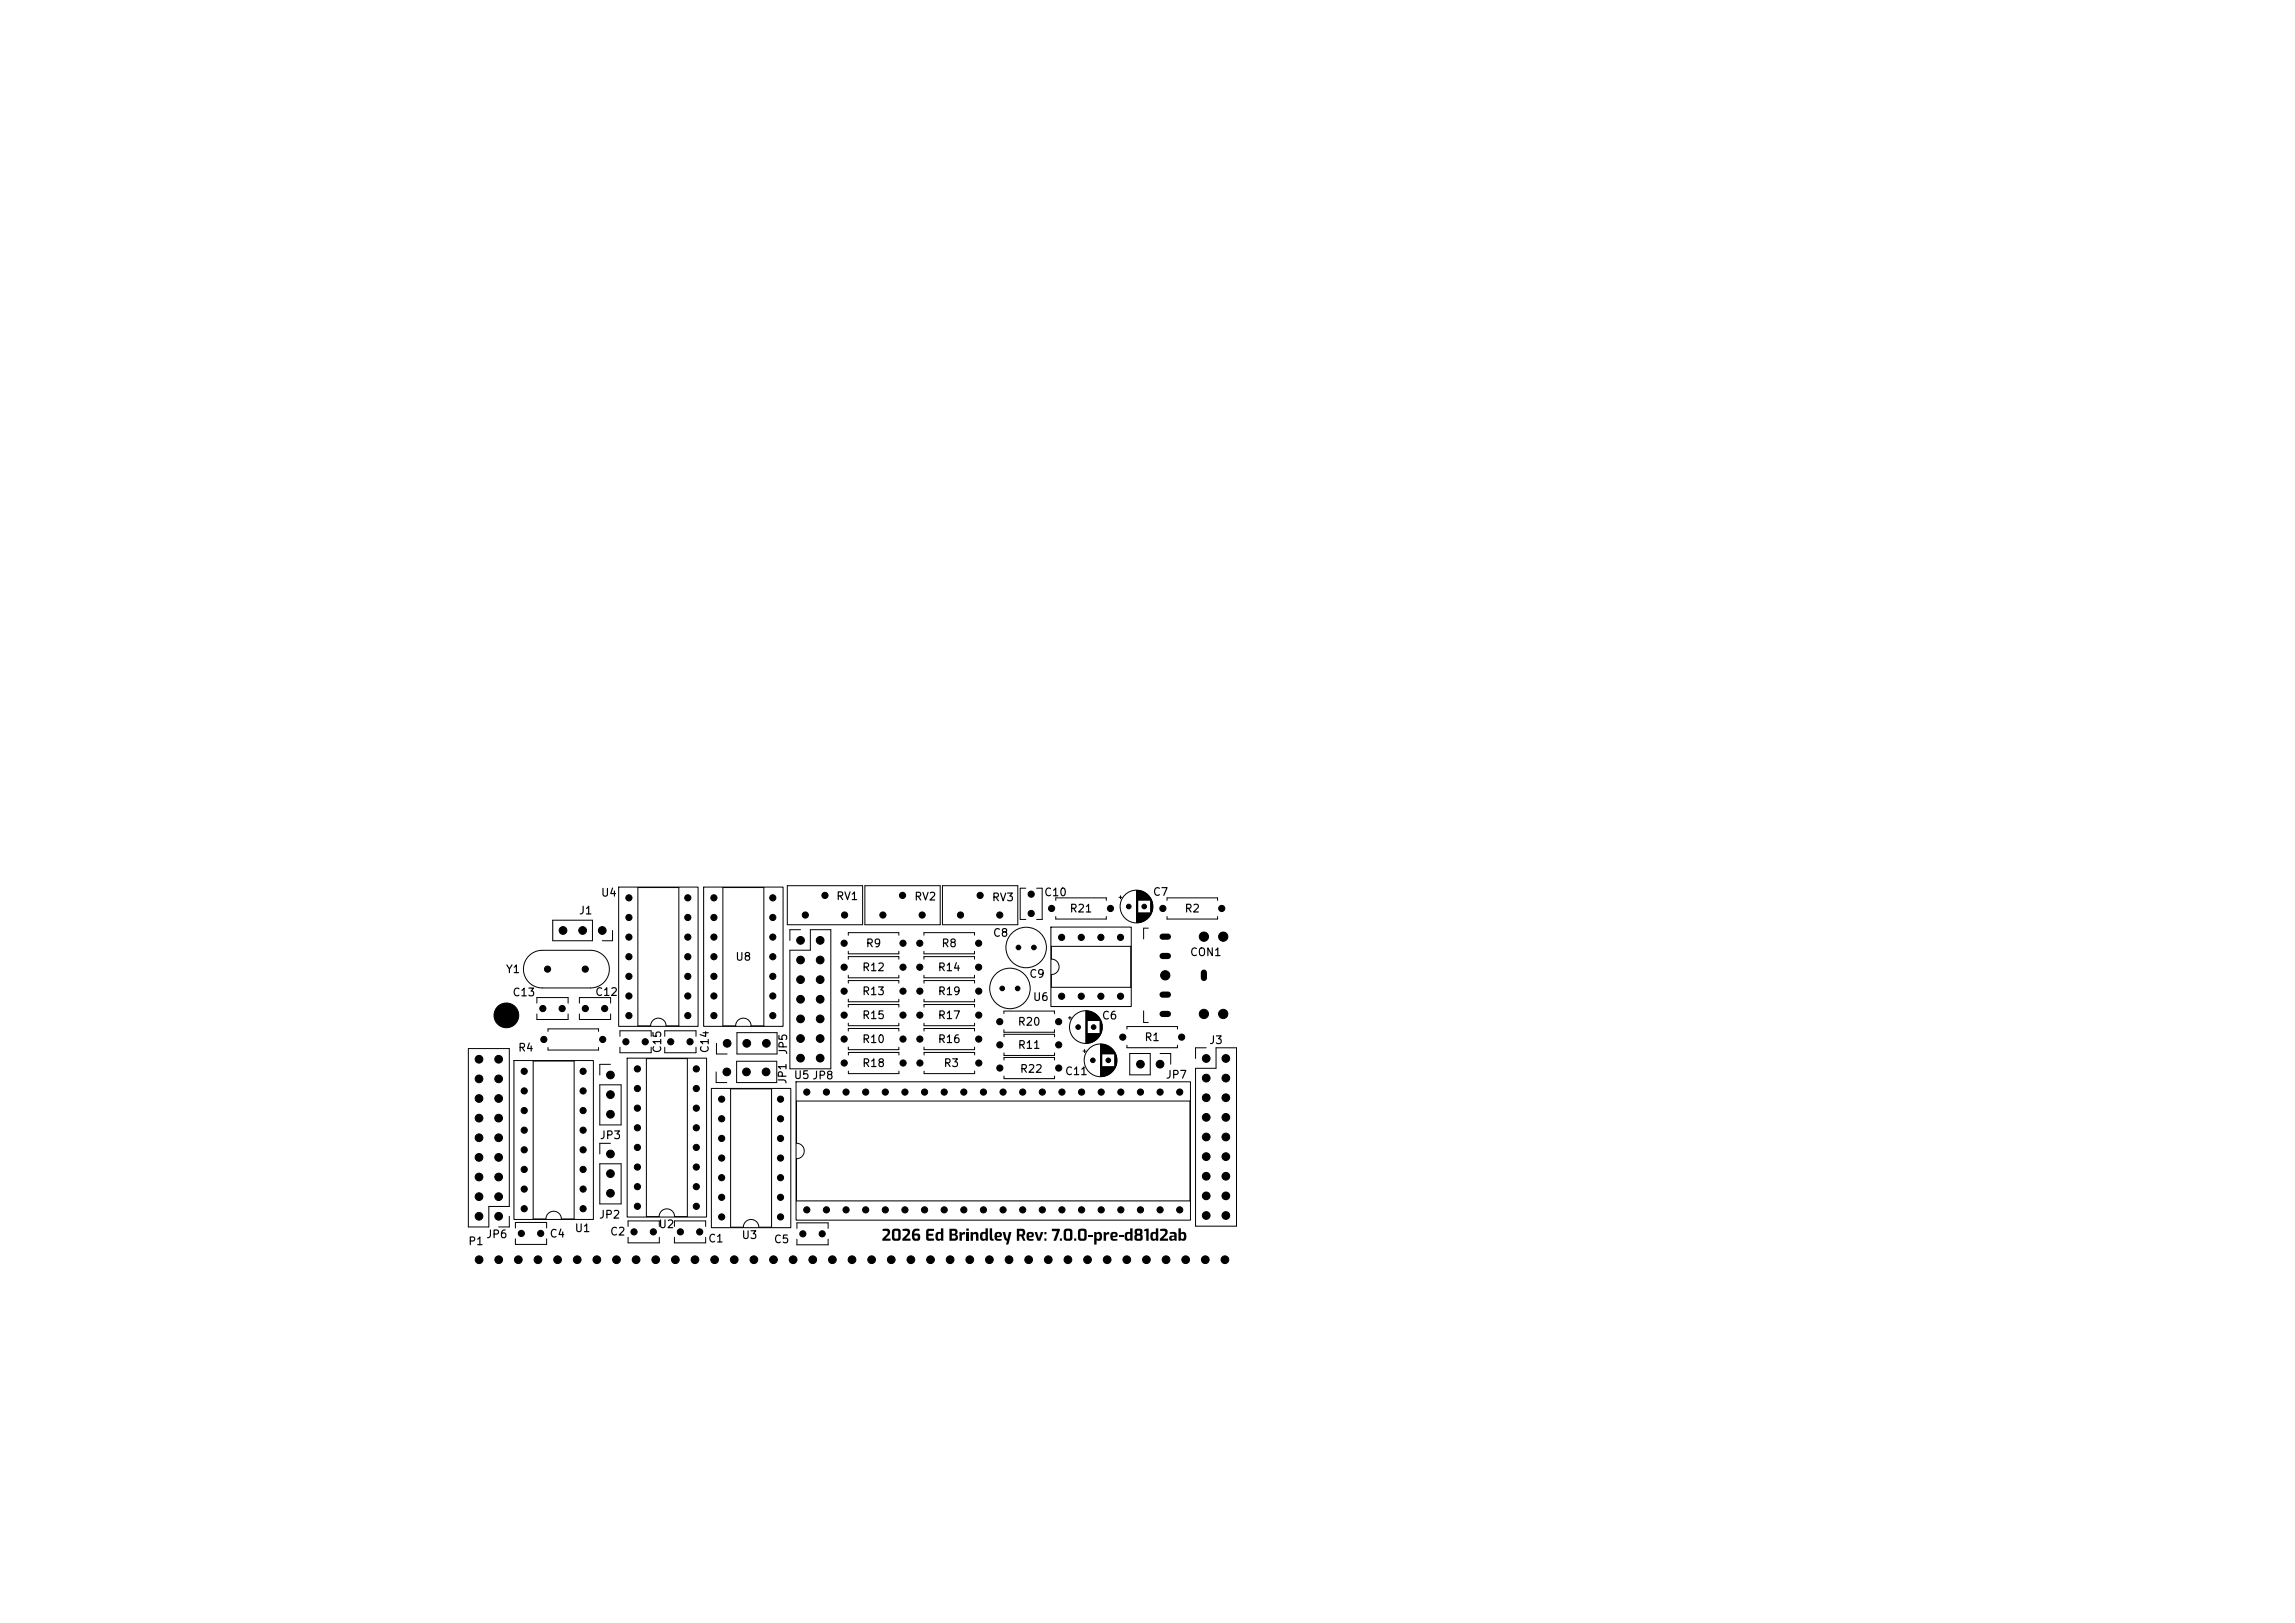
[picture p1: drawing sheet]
<svg xmlns="http://www.w3.org/2000/svg" width="297mm" height="210mm" viewBox="0 0 297 210" stroke-linecap="round" stroke-linejoin="round" font-family="sans-serif">
<defs><g id="words">
<g font-size="1">
<text x="74.8" y="118.6">J1</text>
<text x="77.7" y="116.3">U4</text>
<text x="108.1" y="116.7">RV1</text>
<text x="118.2" y="116.8">RV2</text>
<text x="128.3" y="116.9">RV3</text>
<text x="135" y="116.2">C10</text>
<text x="138.3" y="118.3">R21</text>
<text x="149.1" y="116.2">C7</text>
<text x="153.2" y="118.3">R2</text>
<text x="95.1" y="124.6">U8</text>
<text x="111.5" y="125.9">R12</text>
<text x="112" y="122.8">R9</text>
<text x="121.3" y="125.9">R14</text>
<text x="121.8" y="122.8">R8</text>
<text x="128.4" y="121.5">C8</text>
<text x="153.9" y="124">CON1</text>
<text x="65.4" y="126.2">Y1</text>
<text x="66.2" y="129.2">C13</text>
<text x="76.9" y="129.1">C12</text>
<text x="111.5" y="129">R13</text>
<text x="121.3" y="129">R19</text>
<text x="133.1" y="126.8">C9</text>
<text x="133.6" y="129.8">U6</text>
<text x="67" y="136.3">R4</text>
<text x="85.8" y="136.4" transform="rotate(-90 85.8 136.4)">C15</text>
<text x="92" y="136.4" transform="rotate(-90 92 136.4)">C14</text>
<text x="102.1" y="136.6" transform="rotate(-90 102.1 136.6)">JP5</text>
<text x="111.5" y="132.1">R15</text>
<text x="111.5" y="135.2">R10</text>
<text x="121.3" y="132.1">R17</text>
<text x="121.3" y="135.2">R16</text>
<text x="131.6" y="133">R20</text>
<text x="131.6" y="136">R11</text>
<text x="142.5" y="132.2">C6</text>
<text x="148" y="135">R1</text>
<text x="156.4" y="135.3">J3</text>
<text x="102" y="140.4" transform="rotate(-90 102 140.4)">JP1</text>
<text x="102.7" y="139.9">U5 JP8</text>
<text x="111.5" y="138.3">R18</text>
<text x="122" y="138.3">R3</text>
<text x="131.9" y="139.1">R22</text>
<text x="137.7" y="139.4">C11</text>
<text x="150.8" y="139.8">JP7</text>
<text x="77.5" y="147.6">JP3</text>
<text x="60.5" y="161.4">P1</text>
<text x="62.8" y="160.5">JP6</text>
<text x="71.1" y="160.4">C4</text>
<text x="74.3" y="159.7">U1</text>
<text x="77.4" y="157.9">JP2</text>
<text x="78.9" y="160.1">C2</text>
<text x="85.1" y="159.2">U2</text>
<text x="91.6" y="161">C1</text>
<text x="95.9" y="160.6">U3</text>
<text x="100.1" y="161.1">C5</text>
</g>
</g></defs>
<g fill="#000">
<path d="M115.5 159.1l.3-.1h.4a.36 .36 0 0 1 .4 .4v.8a.36 .36 0 0 1-.4 .4h-.4a.36 .36 0 0 1-.4-.4v-.8h.3l.1 .8 .3 .1 .1-.2v-.8h-.3l-.2 .1h-.3zM118.2 159.1l.3-.1h.5v.3h-.5l-.1 .1-.1 .2h.1a.49 .49 0 0 1 .7 .5 .49 .49 0 0 1-.6 .5 .51 .51 0 0 1-.5-.7h.3a.25 .25 0 0 0 .2 .4 .25 .25 0 0 0 .3-.3l-.2-.1h-.6v-.5zM122.9 159h.6a.4 .4 0 0 1 .4 .3 .4 .4 0 0 1-.2 .4 .42 .42 0 0 1 .3 .5 .42 .42 0 0 1-.5 .3h-.6v-.2h.6a.2 .2 0 0 0 .2-.2 .2 .2 0 0 0-.2-.2h-.3v.4h-.3v-.7h.6a.18 .18 0 0 0 .1-.2 .18 .18 0 0 0-.1-.1h-.3v.3h-.3zM125.1 159h.3v.2h-.3zM128.8 159.5h.1a.46 .46 0 0 1 .5-.1 .46 .46 0 0 1 .3 .4 .29 .29 0 0 1-.4 .3h-.3v.1l.6 .1v.2a.59 .59 0 0 1-.9-.4v-.2h.6a.18 .18 0 0 0 0-.2 .18 .18 0 0 0-.2-.1 .18 .18 0 0 0-.1 .2v.1h-.3zM131.6 159h.6a.5 .5 0 0 1 .5 .4 .5 .5 0 0 1-.3 .5l.3 .6h-.3l-.2-.5h-.3v.5h-.3v-.8h.7l.1-.2-.1-.2h-.4v.4h-.3zM133 159.5a.46 .46 0 0 1 .5-.1 .46 .46 0 0 1 .3 .4 .29 .29 0 0 1-.4 .3h-.3l.1 .1 .6 .1v.2a.59 .59 0 0 1-1-.4v-.2h.6a.18 .18 0 0 0 .1-.2 .18 .18 0 0 0-.2-.1 .18 .18 0 0 0-.2 .2v.1h-.3zM135.2 159.4h.2v.3h-.2zM137.7 159.1l.3-.1h.4a.36 .36 0 0 1 .4 .4v.8a.36 .36 0 0 1-.4 .4h-.3a.37 .37 0 0 1-.4-.4v-.8h.3v.8l.4 .1 .1-.2v-.8h-.4l-.1 .1h-.3zM139.6 159.1l.2-.1h.4a.36 .36 0 0 1 .4 .4v.8a.36 .36 0 0 1-.4 .4h-.3a.37 .37 0 0 1-.4-.4v-.8h.3l.1 .8 .3 .1 .1-.2v-.8h-.4l-.1 .1h-.3zM141.6 159.4h.3v.1a.43 .43 0 0 1 .6 0 .43 .43 0 0 1 .1 .5 .46 .46 0 0 1-.1 .5 .46 .46 0 0 1-.6 0v.5h-.3v-1.3h.3v.5a.3 .3 0 0 0 .4-.2 .3 .3 0 0 0-.4-.3h-.3zM143.8 159.5h.1a.46 .46 0 0 1 .5-.1 .46 .46 0 0 1 .2 .4 .29 .29 0 0 1-.3 .3h-.3v.1l.6 .1v.2a.59 .59 0 0 1-.9-.4v-.2h.5a.18 .18 0 0 0 .1-.2 .18 .18 0 0 0-.2-.1 .18 .18 0 0 0-.1 .2v.1h-.3z"/>
<path d="M146.9 159.1l.6-.1a.4 .4 0 0 1 .4 .2 .4 .4 0 0 1-.1 .4l-.1 .1 .2 .2v.3a.31 .31 0 0 1-.4 .4h-.3a.38 .38 0 0 1-.4-.6h.3l.1 .3h.3v-.4l-.7 .1 .2-.2-.1-.2-.1-.2h.3l.1 .2h.2a.2 .2 0 0 0 .2-.2 .2 .2 0 0 0-.2-.2l-.2 .1-.1 .1h-.3zM151.4 159.5l.1-.1a.51 .51 0 0 1 .8 .4v.7h-.3v-.1l-.2 .1a.32 .32 0 0 1-.4 0 .32 .32 0 0 1-.1-.3h.3a.19 .19 0 0 0 .1 .2 .19 .19 0 0 0 .3-.1v-.3l-.3 .1-.1 .1h-.3a.31 .31 0 0 1 .4-.3h.3l-.1-.2-.5-.1zM152.5 158.9h.3v.6a.45 .45 0 0 1 .6 0 .45 .45 0 0 1 .1 .5 .43 .43 0 0 1-.1 .5 .43 .43 0 0 1-.6-.1v.1h-.3v-.8h.3v.5a.3 .3 0 0 0 .4-.2 .3 .3 0 0 0-.3-.3h-.4zM114.2 159a.82 .82 0 0 1 .9 .2 .65 .65 0 0 1-.2 .7l-.3 .4h.6v.2h-1v-.2l.6-.7a.2 .2 0 0 0 .1-.2 .2 .2 0 0 0-.2-.1h-.5zM116.8 159a.82 .82 0 0 1 .9 .2 .65 .65 0 0 1-.2 .7l-.3 .4h.6v.2h-1v-.2l.6-.7a.2 .2 0 0 0 .1-.2 .2 .2 0 0 0-.3-.1h-.4zM120 159.1l.9-.1v.3h-.7v.3h.6v.3h-.6v.4h.7v.2l-.5 .1a.41 .41 0 0 1-.5-.3v-1.1zM121.2 159.5l.2-.1 .4 .1v-.6h.3v1.6h-.3v-.1a.43 .43 0 0 1-.6 .1 .43 .43 0 0 1-.1-.5h.3a.24 .24 0 0 0 .1 .3 .24 .24 0 0 0 .3-.1v-.5a.26 .26 0 0 0-.4 0 .26 .26 0 0 0 0 .3h-.3zM124.2 159.4h.2l.1 .2 .2-.2h.2v.3l-.4 .1v.7h-.3zM125.1 159.4h.3v1.1h-.3zM125.6 159.4h.3v.1a.39 .39 0 0 1 .5-.1 .39 .39 0 0 1 .2 .4v.7h-.3v-.7a.21 .21 0 0 0-.2-.1 .21 .21 0 0 0-.2 .1v.7h-.3zM126.9 159.5l.2-.1 .4 .1v-.6h.3v1.6h-.2l-.1-.1a.43 .43 0 0 1-.5 .1 .43 .43 0 0 1-.2-.5h.3a.24 .24 0 0 0 .1 .3 .24 .24 0 0 0 .3-.1v-.5a.26 .26 0 0 0-.3 0 .26 .26 0 0 0-.1 .3h-.3zM128.1 158.9h.3v1.3l.2 .1v.2a.36 .36 0 0 1-.5-.3z"/>
<path d="M129.7 159.4h.4l.1 .8 .2 .1 .2-.9h.3l-.4 1.6h-.3l.1-.5-.3-.2zM133.9 159.4h.3l.2 .9 .3-.9h.3l-.4 1.1h-.3zM135.2 160.3h.2v.2h-.2zM136.1 159h1l.1 .1-.5 1.4h-.4l.5-1.2h-.7zM137.2 160.3h.2v.2h-.2zM139 160.3h.3v.2h-.3zM140.8 159.8h.6v.3h-.6zM142.8 159.4h.3v.2l.2-.2h.3v.3l-.5 .1v.7h-.3zM144.8 159.8h.6v.3h-.6zM145.7 159.5l.2-.1 .4 .1v-.6h.3v1.6h-.3v-.1a.43 .43 0 0 1-.6 .1 .43 .43 0 0 1-.2-.5h.4a.24 .24 0 0 0 0 .3 .24 .24 0 0 0 .4-.1v-.5a.26 .26 0 0 0-.4 0 .26 .26 0 0 0 0 .3h-.4zM148.1 159.1l.6-.1v1.5h-.4v-1.2h-.2zM149 159.5l.2-.1 .4 .1v-.6h.3v1.6h-.3v-.1a.43 .43 0 0 1-.6 .1 .43 .43 0 0 1-.1-.5h.3a.24 .24 0 0 0 .1 .3 .24 .24 0 0 0 .3-.1v-.5a.26 .26 0 0 0-.3 0 .26 .26 0 0 0-.1 .3h-.3z"/>
<path d="M150.1 159a.82 .82 0 0 1 1 .2 .65 .65 0 0 1-.2 .7l-.4 .4h.7v.2h-1.1v-.2l.7-.7a.2 .2 0 0 0 0-.2 .2 .2 0 0 0-.2-.1h-.5z"/>
</g>
<g fill="none" stroke="#000" stroke-width=".13">
<path d="M71.5 119.1h5.2v2.6h-5.2zM80.1 114.8h10.2v18h-10.2zM82.5 114.8h5.3v17.9h-1.6a1 1 0 0 0-1-1 1 1 0 0 0-1 1h-1.7zM91.1 114.8h10.2v18h-10.2zM93.5 114.8h5.4v17.9h-1.7a1 1 0 0 0-1-1 1 1 0 0 0-1 1h-1.7zM101.9 114.6h9.7v5.1h-9.7zM111.9 114.6h9.8v5.1h-9.8zM122 114.6h9.7v5.1h-9.7zM132.8 114.9h-.8v4.1h.8M134.1 114.9h.8v4.1h-.8M136 120h10.4v10.2h-10.4zM136.6 116.5v-.3h6.6v.3"/>
<path d="M136.6 118.6v.3h6.6v-.3M144.8 116.1h.4M145 115.9v.4M147.1 115.2v4.2M147.2 115.2v4.2M147.3 115.2v1.3M147.3 118.1v1.3M147.4 115.2v1.3M147.4 118.1v1.3M147.4 115.3v1.2M147.4 118.1v1.2M147.5 115.3v1.2"/>
<path d="M147.5 118.1v1.2M147.6 115.3v1.2M147.6 118.1v1.2M147.7 115.3v1.2M147.7 118.1v1.2M147.8 115.3v1.2M147.8 118.1v1.2M147.8 115.4v1.1M147.8 118.1v1.1M147.9 115.4v1.1M147.9 118.1v1.1M148 115.4v1.1"/>
<path d="M148 118.1v1.1M148 115.5v1M148.1 115.5v1M148.1 118.1v1M148.2 115.5v1M148.2 118.1v1M148.2 115.6v.9M148.2 118.1v.9M148.3 115.6v.9M148.3 118.1v.9M148.4 115.7v.8M148.4 118.1v.9"/>
<path d="M148.4 118.1v.8M148.5 115.7v.8M148.5 118.1v.8M148.5 115.8v.7M148.5 118.1v.7M148.6 115.8v.7M148.6 118.1v.7M148.6 115.9v.6M148.6 118.1v.6M148.7 115.9v.6M148.7 118.1v.6M148.7 116v.5"/>
<path d="M148.7 118.1v.5M148.8 116v.5M148.8 118.1v.5M148.8 116.1v.4M148.8 118.1v.4M148.8 116.2v.3M148.8 118.1v.3M148.9 116.2v.3M148.9 118.1v.3M148.9 116.3v2M149 116.4v1.8M149 116.5v1.6"/>
<path d="M149.1 116.6v1.4M149.1 116.8v1M149.2 116.9v.8M151 116.5v-.3h6.6v.3M151 118.6v.3h6.6v-.3M60.6 135.7h5.3v20.4h-2.6v2.7h-2.7zM66.5 137.2h10.3v20.6h-10.3zM68.5 123.7a2.43 2.43 0 0 1 1.7-.7h6.2a2.44 2.44 0 0 1 2.5 2.4 2.44 2.44 0 0 1-2.5 2.4h-6.2a2.43 2.43 0 0 1-2.3-1.5 2.43 2.43 0 0 1 .6-2.6zM69 137.3h5.3v20.4h-1.6a1 1 0 0 0-1-1 1 1 0 0 0-1 1h-1.7zM69.5 129.8v-.7h4v.7M69.5 131.2v.7h4v-.7M70.9 133.5v-.4h6.6v.4"/>
<path d="M70.9 135.5v.4h6.6v-.4M75 129.8v-.7h4v.7M75 131.2v.7h4v-.7M79 137.7h-1.4v1.4M79.3 120.4v1.3h-1.4M80.2 134.1v-.7h4.1v.7M80.2 135.5v.7h4.1v-.7M81.2 136.9h10.2v20.6h-10.2zM83.6 137h5.3v20.4h-1.6a1 1 0 0 0-1-1 1 1 0 0 0-1 1h-1.7zM86 134.1v-.7h4.1v.7M86 135.5v.7h4.1v-.7M92.7 138.7v1.4h1.4"/>
<path d="M92.7 135v1.4h1.4M95.3 137.3h5.2v2.8h-5.2zM95.4 133.6h5.2v2.8h-5.2zM103 140h51.1v17.9h-51.1zM103.6 120.3h-1.4v1.4M104.9 120.3h2.6v18h-5.3v-15.3h2.7zM109.8 121v-.3h6.5v.3M109.8 123.1v.3h6.5v-.3M109.8 124.1v-.3h6.5v.3M109.8 126.2v.3h6.5v-.3M109.8 127.2v-.3h6.5v.3M109.8 129.3v.3h6.5v-.3"/>
<path d="M109.8 130.3v-.3h6.5v.3M109.8 132.4v.3h6.5v-.3M109.8 133.4v-.3h6.5v.3M109.8 135.5v.3h6.5v-.3M109.8 136.5v-.3h6.5v.3M109.8 138.6v.3h6.5v-.3M119.6 121v-.3h6.5v.3M119.6 123.1v.3h6.5v-.3M119.6 124.1v-.3h6.5v.3M119.6 126.2v.3h6.5v-.3M119.6 130.3v-.3h6.5v.3M119.6 132.4v.3h6.5v-.3"/>
<path d="M119.6 127.2v-.3h6.5v.3M119.6 129.3v.3h6.5v-.3M119.6 133.4v-.3h6.5v.3M119.6 135.5v.3h6.5v-.3M119.6 136.5v-.3h6.5v.3M119.6 138.6v.3h6.5v-.3M129.9 131.2v-.4h6.6v.4M129.9 133.2v.4h6.6v-.4M129.9 134.2v-.4h6.6v.4M129.9 136.2v.4h6.6v-.4M129.9 137.2v-.4h6.6v.4M129.9 139.2v.4h6.6v-.4"/>
<path d="M136.1 122.5h10.2v5.3h-10.2v-1.7a1 1 0 0 0 1-1 1 1 0 0 0-1-1zM138.3 131.7h.4M138.5 131.5v.4M140.2 136h.4M140.4 135.8v.4M140.5 130.8v4.2M140.6 130.8v4.2M140.7 130.8v4.2M140.7 130.8v1.3M140.7 133.7v1.3M140.8 130.8v1.3M140.8 133.7v1.3"/>
<path d="M140.9 130.9v1.2M140.9 133.7v1.2M141 130.9v1.2M141 133.7v1.2M141.1 130.9v1.2M141.1 133.7v1.2M141.2 130.9v1.2M141.2 133.7v1.2M141.3 131v1.1M141.3 133.7v1.1M141.4 131v1.1M141.4 133.7v1.1"/>
<path d="M141.5 131.1v1M141.5 133.7v1.1M141.5 133.7v1M141.6 131.1v1M141.6 133.7v1M141.7 131.2v.9M141.7 133.7v.9M141.8 131.2v.9M141.8 133.7v.9M141.8 131.3v.8M141.8 133.7v.8M141.9 131.3v.8"/>
<path d="M141.9 133.7v.8M142 131.4v.7M142 133.7v.7M142 131.5v.6M142 133.7v.6M142.1 131.5v.6M142.1 133.7v.6M142.2 131.6v.5M142.2 133.7v.5M142.2 131.7v.4M142.2 133.7v.4M142.3 131.8v.3"/>
<path d="M142.3 133.7v.3M142.4 131.9v2M142.4 132v1.8M142.4 135.1v4.2M142.5 135.1v4.2M142.5 132.1v1.6M142.5 132.2v1.4M142.6 132.4v1M142.6 135.1v4.2M142.6 132.5v.8M142.6 135.1v1.3M142.6 138v1.3"/>
<path d="M142.7 135.1v1.3M142.7 138v1.3M142.8 135.2v1.2M142.8 138v1.2M142.9 135.2v1.2M142.9 138v1.2M143 135.2v1.2M143 138v1.2M143.1 135.2v1.2M143.1 138v1.2M143.2 135.3v1.1M143.2 138v1.1"/>
<path d="M143.3 135.3v1.1M143.3 138v1.1M143.4 135.4v1M143.4 138v1.1M143.4 138v1M143.5 135.4v1M143.5 138v1M143.6 135.5v.9M143.6 138v.9M143.7 135.5v.9M143.7 138v.9M143.7 135.6v.8"/>
<path d="M143.7 138v.8M143.8 135.6v.8M143.8 138v.8M143.9 135.7v.7M143.9 138v.7M143.9 135.8v.6M143.9 138v.6M144 135.8v.6M144 138v.6M144.1 135.9v.5M144.1 138v.5M144.1 136v.4"/>
<path d="M144.1 138v.4M144.2 136.1v.3M144.2 138v.3M144.3 136.2v2M144.3 136.3v1.8M144.4 136.4v1.6M144.4 136.5v1.4M144.5 136.7v1M144.5 136.8v.8M145.8 133.2v-.4h6.6v.4M145.8 135.2v.4h6.6v-.4M146.2 136.3h2.7v2.8h-2.7z"/>
<path d="M148 130.8v1.5h.6M148.6 120.1h-.6v1.4M150.1 136.3h1.4v1.4M156.1 135.6h-1.4v1.4M157.4 135.6h2.6v23.1h-5.3v-20.5h2.7zM65.9 157.4v1.4h-1.4M66.7 158.9v-.7h4v.7M77.6 140.4h2.8v5.2h-2.8zM77.6 150.6h2.8v5.2h-2.8zM79 147.9h-1.4v1.4M81.3 158.7v-.7h4v.7M87.3 158.7v-.7h4v.7"/>
<path d="M92.1 140.8h10.2v18.1h-10.2zM94.6 140.9h5.2v17.9h-1.6a1 1 0 0 0-1-1 1 1 0 0 0-1 1h-1.6zM103.1 142.5h50.9v12.9h-50.9v-5.5a1 1 0 0 0 1-1 1 1 0 0 0-1-1zM103.1 159v-.8h4.1v.8M66.7 160.3v.7h4v-.7M81.3 160.1v.7h4v-.7M87.3 160.1v.7h4v-.7M103.1 160.3v.8h4.1v-.8"/>
<circle cx="147.1" cy="117.3" r="2.12"/>
<circle cx="130.7" cy="127.9" r="2.62"/>
<circle cx="132.8" cy="122.6" r="2.62"/>
<circle cx="140.5" cy="132.9" r="2.12"/>
<circle cx="142.4" cy="137.2" r="2.12"/>
</g>
<g fill="#000" stroke="#000" stroke-width=".13">
<circle cx="81.4" cy="118.7" r=".4"/>
<circle cx="81.4" cy="116.2" r=".4"/>
<circle cx="89" cy="118.7" r=".4"/>
<circle cx="89" cy="116.2" r=".4"/>
<circle cx="92.4" cy="118.7" r=".4"/>
<circle cx="92.4" cy="116.2" r=".4"/>
<circle cx="100" cy="118.7" r=".4"/>
<circle cx="100" cy="116.2" r=".4"/>
<circle cx="104.2" cy="118.4" r=".4"/>
<circle cx="106.8" cy="115.9" r=".4"/>
<circle cx="109.3" cy="118.4" r=".4"/>
<circle cx="114.3" cy="118.4" r=".4"/>
<circle cx="116.8" cy="115.9" r=".4"/>
<circle cx="119.3" cy="118.4" r=".4"/>
<circle cx="124.3" cy="118.4" r=".4"/>
<circle cx="126.8" cy="115.9" r=".4"/>
<circle cx="129.4" cy="118.4" r=".4"/>
<circle cx="133.4" cy="118.2" r=".4"/>
<circle cx="133.5" cy="115.7" r=".4"/>
<circle cx="136.1" cy="117.5" r=".4"/>
<circle cx="143.7" cy="117.5" r=".4"/>
<circle cx="146.1" cy="117.3" r=".3"/>
<circle cx="148.1" cy="117.3" r=".3"/>
<circle cx="150.5" cy="117.5" r=".4"/>
<circle cx="158.1" cy="117.5" r=".4"/>
<circle cx="62" cy="137.1" r=".5"/>
<circle cx="62" cy="139.6" r=".5"/>
<circle cx="64.5" cy="139.6" r=".5"/>
<circle cx="64.5" cy="137.1" r=".5"/>
<circle cx="65.5" cy="131.4" r="1.6"/>
<circle cx="67.8" cy="138.6" r=".4"/>
<circle cx="70.2" cy="130.5" r=".4"/>
<circle cx="70.4" cy="134.5" r=".4"/>
<circle cx="70.9" cy="125.4" r=".4"/>
<circle cx="72.7" cy="130.5" r=".4"/>
<circle cx="72.9" cy="120.4" r=".5"/>
<circle cx="75.4" cy="120.4" r=".5"/>
<circle cx="75.5" cy="138.6" r=".4"/>
<circle cx="75.7" cy="125.4" r=".4"/>
<circle cx="75.7" cy="130.5" r=".4"/>
<circle cx="77.9" cy="120.4" r=".5"/>
<circle cx="78" cy="134.5" r=".4"/>
<circle cx="78.2" cy="130.5" r=".4"/>
<circle cx="79" cy="139.1" r=".5"/>
<circle cx="81" cy="134.8" r=".4"/>
<circle cx="81.4" cy="128.9" r=".4"/>
<circle cx="81.4" cy="131.4" r=".4"/>
<circle cx="81.4" cy="121.3" r=".4"/>
<circle cx="81.4" cy="123.8" r=".4"/>
<circle cx="81.4" cy="126.3" r=".4"/>
<circle cx="82.5" cy="138.3" r=".4"/>
<circle cx="83.5" cy="134.8" r=".4"/>
<circle cx="86.8" cy="134.8" r=".4"/>
<circle cx="89" cy="131.4" r=".4"/>
<circle cx="89" cy="128.9" r=".4"/>
<circle cx="89" cy="126.3" r=".4"/>
<circle cx="89" cy="121.3" r=".4"/>
<circle cx="89" cy="123.8" r=".4"/>
<circle cx="89.3" cy="134.8" r=".4"/>
<circle cx="90.1" cy="138.3" r=".4"/>
<circle cx="92.4" cy="131.4" r=".4"/>
<circle cx="92.4" cy="128.9" r=".4"/>
<circle cx="92.4" cy="123.8" r=".4"/>
<circle cx="92.4" cy="126.3" r=".4"/>
<circle cx="92.4" cy="121.3" r=".4"/>
<circle cx="94.1" cy="138.7" r=".5"/>
<circle cx="94.1" cy="135" r=".5"/>
<circle cx="96.6" cy="138.7" r=".5"/>
<circle cx="96.6" cy="135" r=".5"/>
<circle cx="99.1" cy="138.7" r=".5"/>
<circle cx="99.2" cy="135" r=".5"/>
<circle cx="100" cy="131.4" r=".4"/>
<circle cx="100" cy="128.9" r=".4"/>
<circle cx="100" cy="123.8" r=".4"/>
<circle cx="100" cy="121.3" r=".4"/>
<circle cx="100" cy="126.3" r=".4"/>
<circle cx="103.6" cy="121.7" r=".5"/>
<circle cx="103.6" cy="124.2" r=".5"/>
<circle cx="103.6" cy="131.8" r=".5"/>
<circle cx="103.6" cy="129.3" r=".5"/>
<circle cx="103.6" cy="136.9" r=".5"/>
<circle cx="103.6" cy="134.4" r=".5"/>
<circle cx="103.6" cy="126.8" r=".5"/>
<circle cx="106.1" cy="121.7" r=".5"/>
<circle cx="106.1" cy="124.2" r=".5"/>
<circle cx="106.1" cy="131.8" r=".5"/>
<circle cx="106.1" cy="136.9" r=".5"/>
<circle cx="106.1" cy="129.3" r=".5"/>
<circle cx="106.1" cy="134.4" r=".5"/>
<circle cx="106.1" cy="126.8" r=".5"/>
<circle cx="109.2" cy="125.2" r=".4"/>
<circle cx="109.2" cy="131.4" r=".4"/>
<circle cx="109.2" cy="128.2" r=".4"/>
<circle cx="109.2" cy="134.5" r=".4"/>
<circle cx="109.2" cy="122.1" r=".4"/>
<circle cx="109.2" cy="137.5" r=".4"/>
<circle cx="116.9" cy="125.2" r=".4"/>
<circle cx="116.9" cy="131.4" r=".4"/>
<circle cx="116.9" cy="128.2" r=".4"/>
<circle cx="116.9" cy="134.5" r=".4"/>
<circle cx="116.9" cy="122.1" r=".4"/>
<circle cx="116.9" cy="137.5" r=".4"/>
<circle cx="119" cy="125.2" r=".4"/>
<circle cx="119" cy="122.1" r=".4"/>
<circle cx="119" cy="131.4" r=".4"/>
<circle cx="119" cy="134.5" r=".4"/>
<circle cx="119" cy="128.2" r=".4"/>
<circle cx="119" cy="137.5" r=".4"/>
<circle cx="126.6" cy="125.2" r=".4"/>
<circle cx="126.6" cy="122.1" r=".4"/>
<circle cx="126.7" cy="134.5" r=".4"/>
<circle cx="126.7" cy="131.4" r=".4"/>
<circle cx="126.7" cy="128.2" r=".4"/>
<circle cx="126.7" cy="137.5" r=".4"/>
<circle cx="129.4" cy="132.2" r=".4"/>
<circle cx="129.4" cy="135.2" r=".4"/>
<circle cx="129.4" cy="138.2" r=".4"/>
<circle cx="129.7" cy="127.9" r=".3"/>
<circle cx="131.7" cy="127.9" r=".3"/>
<circle cx="131.8" cy="122.6" r=".3"/>
<circle cx="133.8" cy="122.6" r=".3"/>
<circle cx="137" cy="132.2" r=".4"/>
<circle cx="137" cy="135.2" r=".4"/>
<circle cx="137" cy="138.2" r=".4"/>
<circle cx="137.4" cy="121.3" r=".4"/>
<circle cx="137.4" cy="128.9" r=".4"/>
<circle cx="139.5" cy="132.9" r=".3"/>
<circle cx="139.9" cy="121.3" r=".4"/>
<circle cx="139.9" cy="128.9" r=".4"/>
<circle cx="141.4" cy="137.2" r=".3"/>
<circle cx="141.5" cy="132.9" r=".3"/>
<circle cx="142.5" cy="121.3" r=".4"/>
<circle cx="142.5" cy="128.9" r=".4"/>
<circle cx="143.4" cy="137.2" r=".3"/>
<circle cx="145" cy="121.3" r=".4"/>
<circle cx="145" cy="128.9" r=".4"/>
<circle cx="145.3" cy="134.2" r=".4"/>
<circle cx="147.6" cy="137.7" r=".5"/>
<circle cx="150.1" cy="137.7" r=".5"/>
<circle cx="150.8" cy="126.2" r=".6"/>
<circle cx="152.9" cy="134.2" r=".4"/>
<circle cx="155.8" cy="121.2" r=".6"/>
<circle cx="155.8" cy="131.2" r=".6"/>
<circle cx="156.1" cy="139.5" r=".5"/>
<circle cx="156.1" cy="137" r=".5"/>
<circle cx="158.3" cy="121.2" r=".6"/>
<circle cx="158.3" cy="131.2" r=".6"/>
<circle cx="158.6" cy="137" r=".5"/>
<circle cx="158.6" cy="139.5" r=".5"/>
<circle cx="62" cy="149.8" r=".5"/>
<circle cx="62" cy="144.7" r=".5"/>
<circle cx="62" cy="154.8" r=".5"/>
<circle cx="62" cy="147.2" r=".5"/>
<circle cx="62" cy="157.4" r=".5"/>
<circle cx="62" cy="152.3" r=".5"/>
<circle cx="62" cy="142.1" r=".5"/>
<circle cx="64.5" cy="147.2" r=".5"/>
<circle cx="64.5" cy="144.7" r=".5"/>
<circle cx="64.5" cy="149.8" r=".5"/>
<circle cx="64.5" cy="154.8" r=".5"/>
<circle cx="64.5" cy="152.3" r=".5"/>
<circle cx="64.5" cy="157.4" r=".5"/>
<circle cx="64.5" cy="142.1" r=".5"/>
<circle cx="67.5" cy="159.6" r=".4"/>
<circle cx="67.8" cy="148.8" r=".4"/>
<circle cx="67.8" cy="143.7" r=".4"/>
<circle cx="67.8" cy="146.2" r=".4"/>
<circle cx="67.8" cy="141.2" r=".4"/>
<circle cx="67.8" cy="151.3" r=".4"/>
<circle cx="67.8" cy="156.4" r=".4"/>
<circle cx="67.8" cy="153.9" r=".4"/>
<circle cx="70" cy="159.6" r=".4"/>
<circle cx="75.5" cy="148.8" r=".4"/>
<circle cx="75.5" cy="141.2" r=".4"/>
<circle cx="75.5" cy="156.4" r=".4"/>
<circle cx="75.5" cy="146.2" r=".4"/>
<circle cx="75.5" cy="153.9" r=".4"/>
<circle cx="75.5" cy="151.3" r=".4"/>
<circle cx="75.5" cy="143.7" r=".4"/>
<circle cx="79" cy="141.6" r=".5"/>
<circle cx="79" cy="144.2" r=".5"/>
<circle cx="79" cy="149.3" r=".5"/>
<circle cx="79" cy="154.4" r=".5"/>
<circle cx="79" cy="151.9" r=".5"/>
<circle cx="82.1" cy="159.4" r=".4"/>
<circle cx="82.5" cy="153.6" r=".4"/>
<circle cx="82.5" cy="140.9" r=".4"/>
<circle cx="82.5" cy="145.9" r=".4"/>
<circle cx="82.5" cy="148.5" r=".4"/>
<circle cx="82.5" cy="143.4" r=".4"/>
<circle cx="82.5" cy="151" r=".4"/>
<circle cx="82.5" cy="156.1" r=".4"/>
<circle cx="84.5" cy="159.4" r=".4"/>
<circle cx="88.1" cy="159.4" r=".4"/>
<circle cx="90.1" cy="148.5" r=".4"/>
<circle cx="90.1" cy="153.6" r=".4"/>
<circle cx="90.1" cy="145.9" r=".4"/>
<circle cx="90.1" cy="151" r=".4"/>
<circle cx="90.1" cy="156.1" r=".4"/>
<circle cx="90.1" cy="143.4" r=".4"/>
<circle cx="90.1" cy="140.9" r=".4"/>
<circle cx="90.5" cy="159.4" r=".4"/>
<circle cx="93.4" cy="142.2" r=".4"/>
<circle cx="93.4" cy="152.4" r=".4"/>
<circle cx="93.4" cy="149.8" r=".4"/>
<circle cx="93.4" cy="154.9" r=".4"/>
<circle cx="93.4" cy="144.8" r=".4"/>
<circle cx="93.4" cy="147.3" r=".4"/>
<circle cx="93.4" cy="157.5" r=".4"/>
<circle cx="101" cy="154.9" r=".4"/>
<circle cx="101" cy="144.8" r=".4"/>
<circle cx="101" cy="147.3" r=".4"/>
<circle cx="101" cy="149.8" r=".4"/>
<circle cx="101" cy="142.2" r=".4"/>
<circle cx="101" cy="157.5" r=".4"/>
<circle cx="101" cy="152.4" r=".4"/>
<circle cx="103.9" cy="159.7" r=".4"/>
<circle cx="104.4" cy="156.6" r=".4"/>
<circle cx="104.4" cy="141.3" r=".4"/>
<circle cx="106.4" cy="159.7" r=".4"/>
<circle cx="106.9" cy="156.6" r=".4"/>
<circle cx="106.9" cy="141.3" r=".4"/>
<circle cx="109.5" cy="141.3" r=".4"/>
<circle cx="109.5" cy="156.6" r=".4"/>
<circle cx="112" cy="156.6" r=".4"/>
<circle cx="112" cy="141.3" r=".4"/>
<circle cx="114.6" cy="141.3" r=".4"/>
<circle cx="114.6" cy="156.6" r=".4"/>
<circle cx="117.1" cy="141.3" r=".4"/>
<circle cx="117.1" cy="156.6" r=".4"/>
<circle cx="119.6" cy="156.6" r=".4"/>
<circle cx="119.6" cy="141.3" r=".4"/>
<circle cx="122.2" cy="141.3" r=".4"/>
<circle cx="122.2" cy="156.6" r=".4"/>
<circle cx="124.7" cy="156.6" r=".4"/>
<circle cx="124.7" cy="141.3" r=".4"/>
<circle cx="127.3" cy="156.6" r=".4"/>
<circle cx="127.3" cy="141.3" r=".4"/>
<circle cx="129.8" cy="141.3" r=".4"/>
<circle cx="129.8" cy="156.6" r=".4"/>
<circle cx="132.3" cy="156.6" r=".4"/>
<circle cx="132.3" cy="141.3" r=".4"/>
<circle cx="134.9" cy="156.6" r=".4"/>
<circle cx="134.9" cy="141.3" r=".4"/>
<circle cx="137.4" cy="156.6" r=".4"/>
<circle cx="137.4" cy="141.3" r=".4"/>
<circle cx="140" cy="156.6" r=".4"/>
<circle cx="140" cy="141.3" r=".4"/>
<circle cx="142.5" cy="141.3" r=".4"/>
<circle cx="142.5" cy="156.6" r=".4"/>
<circle cx="145" cy="156.6" r=".4"/>
<circle cx="145" cy="141.3" r=".4"/>
<circle cx="147.6" cy="141.3" r=".4"/>
<circle cx="147.6" cy="156.6" r=".4"/>
<circle cx="150.1" cy="156.6" r=".4"/>
<circle cx="150.1" cy="141.3" r=".4"/>
<circle cx="152.7" cy="156.6" r=".4"/>
<circle cx="152.7" cy="141.3" r=".4"/>
<circle cx="156.1" cy="149.7" r=".5"/>
<circle cx="156.1" cy="142" r=".5"/>
<circle cx="156.1" cy="154.7" r=".5"/>
<circle cx="156.1" cy="157.3" r=".5"/>
<circle cx="156.1" cy="144.6" r=".5"/>
<circle cx="156.1" cy="152.2" r=".5"/>
<circle cx="156.1" cy="147.1" r=".5"/>
<circle cx="158.6" cy="142" r=".5"/>
<circle cx="158.6" cy="144.6" r=".5"/>
<circle cx="158.6" cy="147.1" r=".5"/>
<circle cx="158.6" cy="149.7" r=".5"/>
<circle cx="158.6" cy="157.3" r=".5"/>
<circle cx="158.6" cy="152.2" r=".5"/>
<circle cx="158.6" cy="154.7" r=".5"/>
<circle cx="62" cy="163" r=".5"/>
<circle cx="64.5" cy="163" r=".5"/>
<circle cx="67.1" cy="163" r=".5"/>
<circle cx="69.6" cy="163" r=".5"/>
<circle cx="72.2" cy="163" r=".5"/>
<circle cx="74.7" cy="163" r=".5"/>
<circle cx="77.2" cy="163" r=".5"/>
<circle cx="79.8" cy="163" r=".5"/>
<circle cx="82.3" cy="163" r=".5"/>
<circle cx="84.9" cy="163" r=".5"/>
<circle cx="87.4" cy="163" r=".5"/>
<circle cx="89.9" cy="163" r=".5"/>
<circle cx="92.5" cy="163" r=".5"/>
<circle cx="95" cy="163" r=".5"/>
<circle cx="97.6" cy="163" r=".5"/>
<circle cx="100.1" cy="163" r=".5"/>
<circle cx="102.6" cy="163" r=".5"/>
<circle cx="105.2" cy="163" r=".5"/>
<circle cx="107.7" cy="163" r=".5"/>
<circle cx="110.3" cy="163" r=".5"/>
<circle cx="112.8" cy="163" r=".5"/>
<circle cx="115.3" cy="163" r=".5"/>
<circle cx="117.9" cy="163" r=".5"/>
<circle cx="120.4" cy="163" r=".5"/>
<circle cx="123" cy="163" r=".5"/>
<circle cx="125.5" cy="163" r=".5"/>
<circle cx="128" cy="163" r=".5"/>
<circle cx="130.6" cy="163" r=".5"/>
<circle cx="133.1" cy="163" r=".5"/>
<circle cx="135.7" cy="163" r=".5"/>
<circle cx="138.2" cy="163" r=".5"/>
<circle cx="140.7" cy="163" r=".5"/>
<circle cx="143.3" cy="163" r=".5"/>
<circle cx="145.8" cy="163" r=".5"/>
<circle cx="148.4" cy="163" r=".5"/>
<circle cx="150.9" cy="163" r=".5"/>
<circle cx="153.4" cy="163" r=".5"/>
<circle cx="156" cy="163" r=".5"/>
<circle cx="158.5" cy="163" r=".5"/>
</g>
<path d="M150.5 131.2h.6M150.5 128.7h.6M150.5 121.2h.6M150.5 123.7h.6M155.8 125.9v.7" fill="none" stroke="#000" stroke-width=".8"/>
<use href="#words"/>
</svg>
